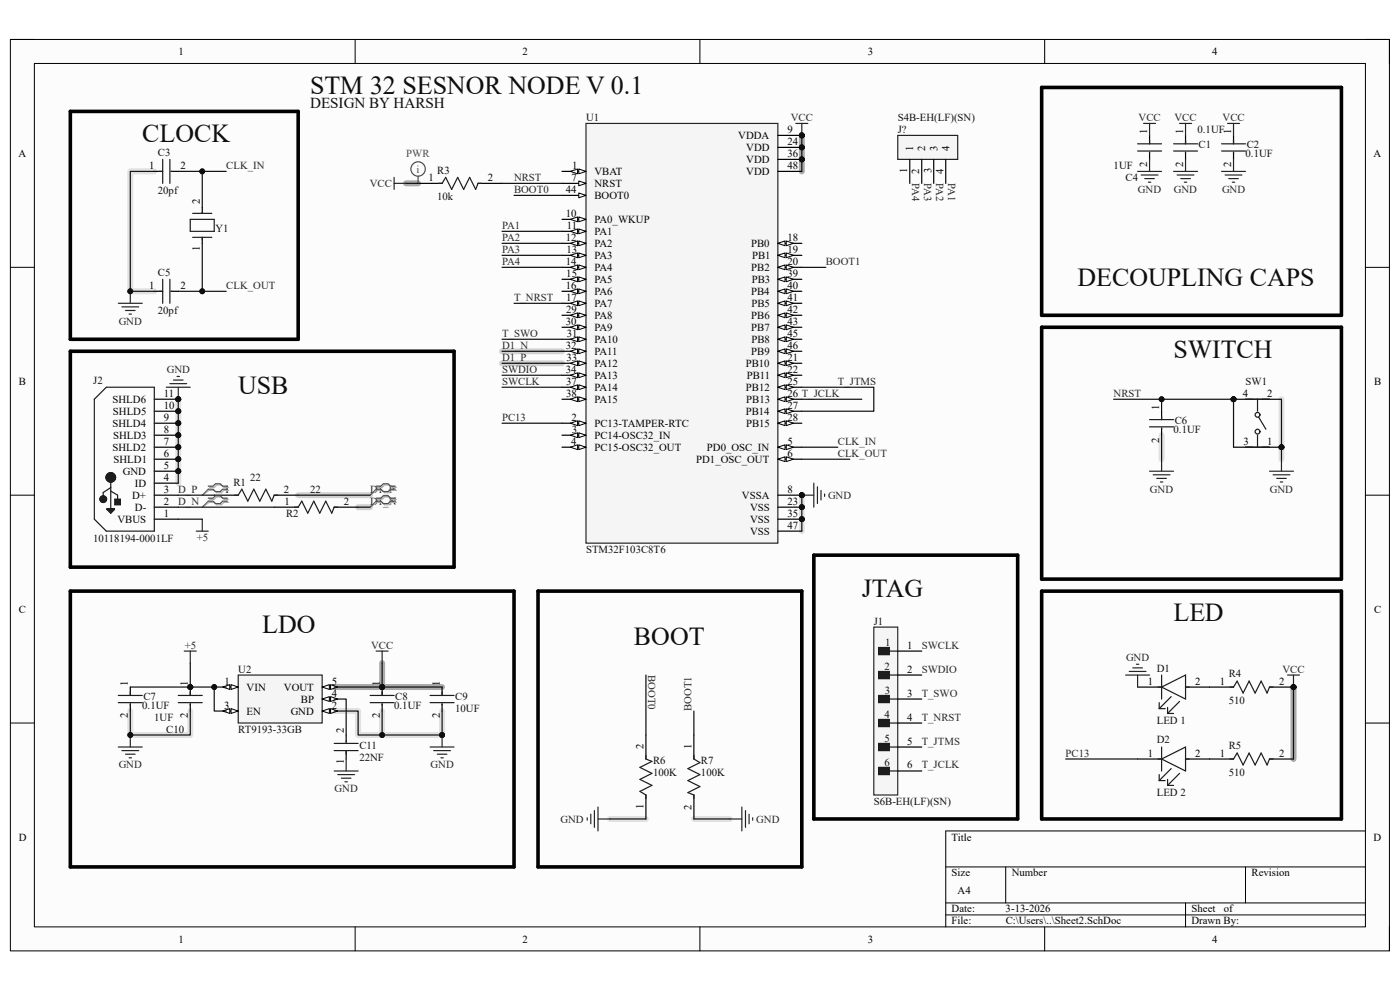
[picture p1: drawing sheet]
<svg xmlns="http://www.w3.org/2000/svg" width="297mm" height="210mm" viewBox="0 0 297 210" stroke-linecap="round" stroke-linejoin="round" font-family="sans-serif">
<defs><g id="words">
<g font-size="5.5" fill="#0e0e0e">
<text x="65.8" y="19.9">STM 32 SESNOR NODE V 0.1</text>
<text x="30.2" y="30.1">CLOCK</text>
<text x="228.6" y="60.6">DECOUPLING CAPS</text>
<text x="249" y="75.9">SWITCH</text>
<text x="50.5" y="83.5">USB</text>
<text x="182.8" y="126.7">JTAG</text>
<text x="249" y="131.8">LED</text>
<text x="55.6" y="134.4">LDO</text>
<text x="134.5" y="136.9">BOOT</text>
</g>
<text font-size="3.2" fill="#0e0e0e" x="65.8" y="22.9">DESIGN BY HARSH</text>
<g font-size="2.3">
<text x="37.9" y="11.7">1</text>
<text x="110.9" y="11.7">2</text>
<text x="184.1" y="11.7">3</text>
<text x="257.1" y="11.7">4</text>
<text x="156.6" y="29.5">VDDA</text>
<text x="167" y="28.2">9</text>
<text x="243.4" y="28.4" transform="rotate(-90 243.4 28.4)">1</text>
<text x="251" y="28.4" transform="rotate(-90 251 28.4)">1</text>
<text x="261.2" y="28.4" transform="rotate(-90 261.2 28.4)">1</text>
<text x="3.9" y="33.3">A</text>
<text x="31.6" y="35.9">1</text>
<text x="38.3" y="35.9">2</text>
<text x="121.4" y="35.9">1</text>
<text x="158.3" y="32">VDD</text>
<text x="158.3" y="34.6">VDD</text>
<text x="167" y="30.7">24</text>
<text x="167" y="33.3">36</text>
<text x="167" y="35.9">48</text>
<text x="193.8" y="32" transform="rotate(-90 193.8 32)">1</text>
<text x="196.3" y="32" transform="rotate(-90 196.3 32)">2</text>
<text x="198.9" y="32" transform="rotate(-90 198.9 32)">3</text>
<text x="201.4" y="32" transform="rotate(-90 201.4 32)">4</text>
<text x="243.4" y="35.4" transform="rotate(-90 243.4 35.4)">2</text>
<text x="251" y="35.4" transform="rotate(-90 251 35.4)">2</text>
<text x="261.2" y="35.4" transform="rotate(-90 261.2 35.4)">2</text>
<text x="291.4" y="33.3">A</text>
<text x="90.9" y="38.4">1</text>
<text x="103.5" y="38.4">2</text>
<text x="120.1" y="40.9">44</text>
<text x="121.2" y="38.4">7</text>
<text x="126.1" y="37.1">VBAT</text>
<text x="126.1" y="39.7">NRST</text>
<text x="158.3" y="37.1">VDD</text>
<text x="192.5" y="36.7" transform="rotate(-90 192.5 36.7)">1</text>
<text x="195" y="36.9" transform="rotate(-90 195 36.9)">2</text>
<text x="197.6" y="36.8" transform="rotate(-90 197.6 36.8)">3</text>
<text x="200.2" y="36.9" transform="rotate(-90 200.2 36.9)">4</text>
<text x="42.4" y="43.2" transform="rotate(-90 42.4 43.2)">2</text>
<text x="120.1" y="46">10</text>
<text x="126.1" y="42.2">BOOT0</text>
<text x="126.1" y="47.3">PA0_WKUP</text>
<text x="42.4" y="53.3" transform="rotate(-90 42.4 53.3)">1</text>
<text x="120.1" y="51.1">12</text>
<text x="120.2" y="53.6">13</text>
<text x="120.3" y="48.6">11</text>
<text x="126.1" y="49.8">PA1</text>
<text x="126.1" y="52.4">PA2</text>
<text x="159.3" y="52.4">PB0</text>
<text x="167" y="51.1">18</text>
<text x="167" y="53.6">19</text>
<text x="120.1" y="56.2">14</text>
<text x="120.1" y="58.7">15</text>
<text x="126.1" y="54.9">PA3</text>
<text x="126.1" y="57.4">PA4</text>
<text x="126.1" y="60">PA5</text>
<text x="159.4" y="57.4">PB2</text>
<text x="159.5" y="60">PB3</text>
<text x="159.6" y="54.9">PB1</text>
<text x="167" y="56.2">20</text>
<text x="167" y="58.7">39</text>
<text x="31.6" y="61.3">1</text>
<text x="38.3" y="61.3">2</text>
<text x="120.1" y="61.3">16</text>
<text x="120.1" y="63.8">17</text>
<text x="126.1" y="62.6">PA6</text>
<text x="126.1" y="65.1">PA7</text>
<text x="159.3" y="62.6">PB4</text>
<text x="159.4" y="65.1">PB5</text>
<text x="167" y="61.3">40</text>
<text x="167" y="63.8">41</text>
<text x="120.1" y="68.9">30</text>
<text x="120.1" y="66.4">29</text>
<text x="120.3" y="71.5">31</text>
<text x="126.1" y="67.6">PA8</text>
<text x="126.1" y="70.2">PA9</text>
<text x="159.4" y="67.6">PB6</text>
<text x="159.4" y="70.2">PB7</text>
<text x="167" y="66.4">42</text>
<text x="167" y="68.9">43</text>
<text x="167" y="71.5">45</text>
<text x="120.1" y="74">32</text>
<text x="120.2" y="76.5">33</text>
<text x="126.1" y="72.7">PA10</text>
<text x="126.1" y="75.3">PA11</text>
<text x="126.1" y="77.8">PA12</text>
<text x="158.2" y="77.8">PB10</text>
<text x="159.4" y="75.3">PB9</text>
<text x="159.4" y="72.7">PB8</text>
<text x="167" y="74">46</text>
<text x="167" y="76.5">21</text>
<text x="4" y="81.6">B</text>
<text x="120.1" y="79.1">34</text>
<text x="120.1" y="81.6">37</text>
<text x="126.1" y="80.3">PA13</text>
<text x="126.1" y="82.9">PA14</text>
<text x="158.2" y="82.9">PB12</text>
<text x="158.4" y="80.3">PB11</text>
<text x="167" y="79.1">22</text>
<text x="167" y="81.6">25</text>
<text x="291.5" y="81.6">B</text>
<text x="23.9" y="85.4">SHLD6</text>
<text x="24" y="88">SHLD5</text>
<text x="34.8" y="89.3">9</text>
<text x="34.8" y="84.2">11</text>
<text x="34.8" y="86.7">10</text>
<text x="120.1" y="84.2">38</text>
<text x="121.2" y="89.3">2</text>
<text x="126.1" y="85.4">PA15</text>
<text x="158.2" y="88">PB14</text>
<text x="158.3" y="85.4">PB13</text>
<text x="167" y="84.2">26 T_JCLK</text>
<text x="167" y="86.7">27</text>
<text x="167" y="89.3">28</text>
<text x="245.9" y="87" transform="rotate(-90 245.9 87)">1</text>
<text x="263.7" y="84.2">4</text>
<text x="268.8" y="84.2">2</text>
<text x="23.9" y="95.6">SHLD2</text>
<text x="23.9" y="90.6">SHLD4</text>
<text x="24" y="93.1">SHLD3</text>
<text x="34.8" y="94.4">7</text>
<text x="34.8" y="91.8">8</text>
<text x="121.2" y="94.4">4</text>
<text x="121.3" y="91.8">3</text>
<text x="126.1" y="90.6">PC13-TAMPER-RTC</text>
<text x="126.1" y="93.1">PC14-OSC32_IN</text>
<text x="126.1" y="95.6">PC15-OSC32_OUT</text>
<text x="150" y="95.6">PD0_OSC_IN</text>
<text x="158.3" y="90.6">PB15</text>
<text x="167" y="94.4">5</text>
<text x="245.9" y="93.9" transform="rotate(-90 245.9 93.9)">2</text>
<text x="263.8" y="94.4">3</text>
<text x="268.8" y="94.4">1</text>
<text x="24.1" y="98.2">SHLD1</text>
<text x="26.1" y="100.7">GND</text>
<text x="34.8" y="102">4</text>
<text x="34.8" y="99.4">5</text>
<text x="34.8" y="96.9">6</text>
<text x="147.7" y="98.2">PD1_OSC_OUT</text>
<text x="167" y="96.9">6</text>
<text x="28" y="105.8">D+</text>
<text x="28.6" y="103.3">ID</text>
<text x="34.8" y="107.1">2</text>
<text x="34.8" y="104.5">3</text>
<text x="47.6" y="104.5">1</text>
<text x="60.2" y="104.5">2</text>
<text x="60.4" y="107.1">1</text>
<text x="72.9" y="107.1">2</text>
<text x="157.4" y="105.8">VSSA</text>
<text x="167" y="104.5">8</text>
<text x="167" y="107.1">23</text>
<text x="24.9" y="110.9">VBUS</text>
<text x="28.6" y="108.3">D-</text>
<text x="34.8" y="109.6">1</text>
<text x="159.1" y="108.3">VSS</text>
<text x="159.1" y="110.9">VSS</text>
<text x="159.1" y="113.4">VSS</text>
<text x="167" y="109.6">35</text>
<text x="167" y="112.1">47</text>
<text x="4" y="130">C</text>
<text x="291.5" y="130">C</text>
<text x="192.5" y="137.6">1</text>
<text x="192.5" y="142.7">2</text>
<text x="27.1" y="145.5" transform="rotate(-90 27.1 145.5)">1</text>
<text x="39.9" y="145.5" transform="rotate(-90 39.9 145.5)">1</text>
<text x="47.6" y="145.2">1</text>
<text x="52.3" y="146.5">VIN</text>
<text x="60.2" y="146.5">VOUT</text>
<text x="63.8" y="149.1">BP</text>
<text x="70.4" y="145.2">5</text>
<text x="70.4" y="147.8">4</text>
<text x="80.6" y="145.5" transform="rotate(-90 80.6 145.5)">1</text>
<text x="93.3" y="145.5" transform="rotate(-90 93.3 145.5)">1</text>
<text x="192.5" y="147.8">3</text>
<text x="243.5" y="145.2">1</text>
<text x="253.5" y="145.2">2</text>
<text x="258.8" y="145.2">1</text>
<text x="271.4" y="145.2">2</text>
<text x="27.1" y="152.4" transform="rotate(-90 27.1 152.4)">2</text>
<text x="39.9" y="152.4" transform="rotate(-90 39.9 152.4)">2</text>
<text x="47.5" y="150.3">3</text>
<text x="52.3" y="151.6">EN</text>
<text x="61.7" y="151.6">GND</text>
<text x="70.4" y="150.3">2</text>
<text x="72.9" y="155.4" transform="rotate(-90 72.9 155.4)">2</text>
<text x="80.6" y="152.4" transform="rotate(-90 80.6 152.4)">2</text>
<text x="93.3" y="152.4" transform="rotate(-90 93.3 152.4)">2</text>
<text x="192.5" y="152.9">4</text>
<text x="136.5" y="159" transform="rotate(-90 136.5 159)">2</text>
<text x="146.7" y="159" transform="rotate(-90 146.7 159)">1</text>
<text x="192.5" y="157.9">5</text>
<text x="243.5" y="160.5">1</text>
<text x="253.5" y="160.5">2</text>
<text x="258.8" y="160.5">1</text>
<text x="271.4" y="160.5">2</text>
<text x="72.9" y="162.1" transform="rotate(-90 72.9 162.1)">1</text>
<text x="192.5" y="163">6</text>
<text x="136.5" y="171.5" transform="rotate(-90 136.5 171.5)">1</text>
<text x="146.7" y="171.7" transform="rotate(-90 146.7 171.7)">2</text>
<text x="4" y="178.3">D</text>
<text x="201.9" y="178.3">Title</text>
<text x="291.4" y="178.3">D</text>
<text x="201.9" y="185.9">Size</text>
<text x="214.6" y="185.9">Number</text>
<text x="265.5" y="185.9">Revision</text>
<text x="203.2" y="189.7">A4</text>
<text x="201.9" y="193.5">Date:</text>
<text x="201.9" y="196.1">File:</text>
<text x="213.3" y="193.5">3-13-2026</text>
<text x="213.4" y="196.1">C:\Users\..\Sheet2.SchDoc</text>
<text x="252.8" y="193.5">Sheet</text>
<text x="252.8" y="196.1">Drawn By:</text>
<text x="259.6" y="193.5">of</text>
<text x="37.9" y="199.9">1</text>
<text x="110.9" y="199.9">2</text>
<text x="184.1" y="199.9">3</text>
<text x="257.1" y="199.9">4</text>
</g>
<g font-size="2.3" fill="#0e0e0e">
<text x="124.3" y="25.7">U1</text>
<text x="190.5" y="28.2">J?</text>
<text x="190.5" y="25.7">S4B-EH(LF)(SN)</text>
<text x="254" y="28.2">0.1UF</text>
<text x="33.5" y="33">C3</text>
<text x="236.3" y="35.9">1UF</text>
<text x="254.3" y="31.5">C1</text>
<text x="264.2" y="33.3">0.1UF</text>
<text x="264.5" y="31.5">C2</text>
<text x="33.5" y="41.2">20pf</text>
<text x="92.8" y="36.9">R3</text>
<text x="238.8" y="38.4">C4</text>
<text x="92.8" y="42.5">10k</text>
<text x="45.7" y="49.3">Y1</text>
<text x="33.5" y="58.5">C5</text>
<text x="33.5" y="66.6">20pf</text>
<text x="19.8" y="81.4">J2</text>
<text x="264.2" y="81.6">SW1</text>
<text x="249" y="91.8">0.1UF</text>
<text x="249.2" y="90">C6</text>
<text x="53.1" y="102">22</text>
<text x="49.5" y="103">R1</text>
<text x="65.8" y="104.5">22</text>
<text x="60.7" y="109.6">R2</text>
<text x="19.8" y="114.9">10118194-0001LF</text>
<text x="124.3" y="117.3">STM32F103C8T6</text>
<text x="185.4" y="132.5">J1</text>
<text x="187.8" y="137.1">1</text>
<text x="50.5" y="142.7">U2</text>
<text x="187.6" y="142.2">2</text>
<text x="245.4" y="142.5">D1</text>
<text x="260.7" y="143.7">R4</text>
<text x="30.4" y="148.5">C7</text>
<text x="83.9" y="148.5">C8</text>
<text x="96.6" y="148.5">C9</text>
<text x="187.7" y="147.3">3</text>
<text x="260.7" y="149.3">510</text>
<text x="30.2" y="150.3">0.1UF</text>
<text x="32.7" y="152.9">1UF</text>
<text x="35.3" y="155.4">C10</text>
<text x="50.5" y="155.4">RT9193-33GB</text>
<text x="83.6" y="150.3">0.1UF</text>
<text x="96.6" y="151.1">10UF</text>
<text x="187.6" y="152.4">4</text>
<text x="245.4" y="153.6">LED 1</text>
<text x="76.2" y="159">C11</text>
<text x="76.2" y="161.5">22NF</text>
<text x="187.7" y="157.4">5</text>
<text x="245.4" y="157.7">D2</text>
<text x="260.7" y="159">R5</text>
<text x="138.6" y="162">R6</text>
<text x="138.6" y="164.5">100K</text>
<text x="148.7" y="162">R7</text>
<text x="148.7" y="164.5">100K</text>
<text x="187.6" y="162.5">6</text>
<text x="260.7" y="164.5">510</text>
<text x="185.4" y="170.7">S6B-EH(LF)(SN)</text>
<text x="245.4" y="168.9">LED 2</text>
</g>
<g font-size="2.3" fill="#262626">
<text x="167.8" y="25.7">VCC</text>
<text x="241.6" y="25.7">VCC</text>
<text x="249.2" y="25.7">VCC</text>
<text x="259.4" y="25.7">VCC</text>
<text x="48" y="35.9">CLK_IN</text>
<text x="78.4" y="39.7">VCC</text>
<text x="109.1" y="40.9">BOOT0</text>
<text x="109.1" y="38.4">NRST</text>
<text x="193.5" y="38.9" transform="rotate(90 193.5 38.9)">PA4</text>
<text x="196" y="38.9" transform="rotate(90 196 38.9)">PA3</text>
<text x="198.6" y="38.9" transform="rotate(90 198.6 38.9)">PA2</text>
<text x="201.1" y="38.9" transform="rotate(90 201.1 38.9)">PA1</text>
<text x="241.4" y="40.9">GND</text>
<text x="249" y="40.9">GND</text>
<text x="259.2" y="40.9">GND</text>
<text x="106.5" y="48.6">PA1</text>
<text x="106.5" y="51.1">PA2</text>
<text x="106.5" y="53.6">PA3</text>
<text x="106.5" y="56.2">PA4</text>
<text x="175.2" y="56.2">BOOT1</text>
<text x="48" y="61.3">CLK_OUT</text>
<text x="109.1" y="63.8">T_NRST</text>
<text x="25.2" y="68.9">GND</text>
<text x="106.5" y="71.5">T_SWO</text>
<text x="106.5" y="76.5">D1_P</text>
<text x="106.5" y="74">D1_N</text>
<text x="35.4" y="79.1">GND</text>
<text x="106.5" y="81.6">SWCLK</text>
<text x="106.5" y="79.1">SWDIO</text>
<text x="177.8" y="81.6">T_JTMS</text>
<text x="106.5" y="89.3">PC13</text>
<text x="236.3" y="84.2">NRST</text>
<text x="177.8" y="94.4">CLK_IN</text>
<text x="177.8" y="96.9">CLK_OUT</text>
<text x="37.8" y="104.5">D_P</text>
<text x="37.8" y="107.1">D_N</text>
<text x="78.5" y="104.5">D1_P</text>
<text x="78.5" y="107.1">D1_N</text>
<text x="175.7" y="105.8">GND</text>
<text x="244" y="104.5">GND</text>
<text x="269.4" y="104.5">GND</text>
<text x="41.7" y="114.7">+5</text>
<text x="39.2" y="137.6">+5</text>
<text x="78.7" y="137.6">VCC</text>
<text x="195.5" y="137.6">SWCLK</text>
<text x="137.5" y="143.2" transform="rotate(90 137.5 143.2)">BOOT0</text>
<text x="195.5" y="142.7">SWDIO</text>
<text x="238.9" y="140.1">GND</text>
<text x="272.1" y="142.7">VCC</text>
<text x="195.5" y="147.8">T_SWO</text>
<text x="146.7" y="150.8" transform="rotate(-90 146.7 150.8)">BOOT1</text>
<text x="195.5" y="152.9">T_NRST</text>
<text x="195.5" y="157.9">T_JTMS</text>
<text x="226.1" y="160.5">PC13</text>
<text x="25.2" y="163">GND</text>
<text x="91.4" y="163">GND</text>
<text x="195.5" y="163">T_JCLK</text>
<text x="71" y="168.1">GND</text>
<text x="118.9" y="174.5">GND</text>
<text x="160.4" y="174.5">GND</text>
</g>
<g font-size="2.3" fill="#4c4c4c">
<text x="86.2" y="33.3">PWR</text>
<text x="88.4" y="36.6">i</text>
</g>
</g></defs>
<path d="M2.2 8.4h292.6v193.3h-292.6z" fill-rule="evenodd" fill="#fcfcfc"/>
<path d="M2.2 8.4h292.6v193.3h-292.6z" fill="none" stroke="#000" stroke-width=".21"/>
<path d="M7.3 13.5h282.4v183.1h-282.4z" fill-rule="evenodd" fill="#fcfcfc"/>
<g fill="none" stroke="#000" stroke-width=".21">
<path d="M2.2 8.4h5.1M7.3 13.5h282.4v183.1h-282.4zM75.3 8.4v5.1M148.5 8.4v5.1M221.6 8.4v5.1M289.7 8.4h5.1v5.1M2.2 56.7h5.1M289.7 56.7h5.1M2.2 105h5.1M289.7 105.1h5.1M2.2 153.4h5.1M289.7 153.4h5.1"/>
<path d="M289.7 176.3h-89.1v20.3M75.3 196.6v5.1M148.5 196.6v5.1M200.6 183.9h89.1M200.6 191.5h89.1M200.6 194.1h89.1M213.4 183.9v7.6M221.6 196.6v5.1M251.5 191.5v5.1M264.2 183.9v7.6M294.8 196.6v5.1"/>
</g>
<path d="M32.7 36.4h-5.1v25.4h5.1M37.8 84.7v17.8M246.4 92.3v5.1M271.9 84.7v12.7M170.1 105v7.7M27.6 150.8v5.1h12.8v-5.1M70.9 150.8h5.1v5.1h17.8v-5.1M81.1 150.8v5.1M129.4 173.7h7.6M147.2 173.7h7.6" fill="none" stroke="#e2e2e2" stroke-width="1.3"/>
<path d="M86.2 38.9h2.5M170.1 28.7v7.7M81.1 140.7v5h-10.2M81.1 145.7h12.7M274.4 145.8v15.2" fill="none" stroke="#a9a9a9" stroke-width="1.3"/>
<path d="M106.5 74.5h12.7M106.5 77.1h12.7M63.3 105h15.2M76 107.6h2.5" fill="none" stroke="#d3d3d3" stroke-width="1.3"/>
<path d="M50.5 143.2h17.8v10.2h-17.8z" fill-rule="evenodd" fill="#f5f5f5"/>
<path d="M50.5 143.2h17.8v10.2h-17.8z" fill="none" stroke="#262626" stroke-width=".25"/>
<path d="M48 145.7h2.5" fill="none" stroke="#000" stroke-width=".25"/>
<path d="M49 145.2l1.5 .5-1.5 .6z" fill="#fbfbfb"/>
<path d="M49 145.2l1.5 .5-1.5 .6z" fill="none" stroke="#000" stroke-width=".21"/>
<path d="M47.2 145.7l1.6-.5v1.1z" fill="#fbfbfb"/>
<path d="M47.2 145.7l1.6-.5v1.1z" fill="none" stroke="#000" stroke-width=".21"/>
<path d="M48 150.8h2.5" fill="none" stroke="#000" stroke-width=".25"/>
<path d="M49 150.3l1.5 .5-1.5 .5z" fill="#fbfbfb"/>
<path d="M49 150.3l1.5 .5-1.5 .5z" fill="none" stroke="#000" stroke-width=".21"/>
<path d="M47.2 150.8l1.6-.5v1z" fill="#fbfbfb"/>
<path d="M47.2 150.8l1.6-.5v1z" fill="none" stroke="#000" stroke-width=".21"/>
<path d="M68.3 145.7h2.6" fill="none" stroke="#000" stroke-width=".25"/>
<path d="M68.3 145.7l1.6-.5v1.1z" fill="#fbfbfb"/>
<path d="M68.3 145.7l1.6-.5v1.1z" fill="none" stroke="#000" stroke-width=".21"/>
<path d="M70.1 145.2l1.6 .5-1.6 .6z" fill="#fbfbfb"/>
<path d="M70.1 145.2l1.6 .5-1.6 .6z" fill="none" stroke="#000" stroke-width=".21"/>
<path d="M68.3 148.3h2.6" fill="none" stroke="#000" stroke-width=".25"/>
<path d="M68.3 148.3l1.6-.5v1z" fill="#fbfbfb"/>
<path d="M68.3 148.3l1.6-.5v1z" fill="none" stroke="#000" stroke-width=".21"/>
<path d="M70.1 147.8l1.6 .5-1.6 .5z" fill="#fbfbfb"/>
<path d="M70.1 147.8l1.6 .5-1.6 .5z" fill="none" stroke="#000" stroke-width=".21"/>
<path d="M68.3 150.8h2.6" fill="none" stroke="#000" stroke-width=".25"/>
<path d="M68.3 150.8l1.6-.5v1z" fill="#fbfbfb"/>
<path d="M68.3 150.8l1.6-.5v1z" fill="none" stroke="#000" stroke-width=".21"/>
<path d="M70.1 150.3l1.6 .5-1.6 .5z" fill="#fbfbfb"/>
<path d="M70.1 150.3l1.6 .5-1.6 .5z" fill="none" stroke="#000" stroke-width=".21"/>
<circle cx="37.8" cy="100" r=".51" fill="#0e0e0e"/>
<circle cx="37.8" cy="100" r=".51" fill="none" stroke="#0e0e0e" stroke-width=".21"/>
<circle cx="37.8" cy="97.4" r=".51" fill="#0e0e0e"/>
<circle cx="37.8" cy="97.4" r=".51" fill="none" stroke="#0e0e0e" stroke-width=".21"/>
<circle cx="37.8" cy="94.9" r=".51" fill="#0e0e0e"/>
<circle cx="37.8" cy="94.9" r=".51" fill="none" stroke="#0e0e0e" stroke-width=".21"/>
<circle cx="37.8" cy="92.3" r=".51" fill="#0e0e0e"/>
<circle cx="37.8" cy="92.3" r=".51" fill="none" stroke="#0e0e0e" stroke-width=".21"/>
<circle cx="37.8" cy="89.8" r=".51" fill="#0e0e0e"/>
<circle cx="37.8" cy="89.8" r=".51" fill="none" stroke="#0e0e0e" stroke-width=".21"/>
<circle cx="37.8" cy="84.7" r=".51" fill="#0e0e0e"/>
<circle cx="37.8" cy="84.7" r=".51" fill="none" stroke="#0e0e0e" stroke-width=".21"/>
<circle cx="37.8" cy="87.2" r=".51" fill="#0e0e0e"/>
<circle cx="37.8" cy="87.2" r=".51" fill="none" stroke="#0e0e0e" stroke-width=".21"/>
<path d="M32.7 100h5.1M32.7 110.1h5.1M32.7 107.6h5.1M32.7 105h5.1M32.7 102.5h5.1" fill="none" stroke="#000" stroke-width=".25"/>
<circle cx="37.8" cy="100" r=".51" fill="#0e0e0e"/>
<circle cx="37.8" cy="100" r=".51" fill="none" stroke="#0e0e0e" stroke-width=".21"/>
<path d="M22.6 82.1l-2.6 2.6v25.4l2.6 2.6h10.1" fill="none" stroke="#1c1c1c" stroke-width=".25"/>
<path d="M32.7 97.4h5.1" fill="none" stroke="#000" stroke-width=".25"/>
<circle cx="37.8" cy="97.4" r=".51" fill="#0e0e0e"/>
<circle cx="37.8" cy="97.4" r=".51" fill="none" stroke="#0e0e0e" stroke-width=".21"/>
<path d="M32.7 94.9h5.1" fill="none" stroke="#000" stroke-width=".25"/>
<circle cx="37.8" cy="94.9" r=".51" fill="#0e0e0e"/>
<circle cx="37.8" cy="94.9" r=".51" fill="none" stroke="#0e0e0e" stroke-width=".21"/>
<path d="M32.7 92.3h5.1" fill="none" stroke="#000" stroke-width=".25"/>
<circle cx="37.8" cy="92.3" r=".51" fill="#0e0e0e"/>
<circle cx="37.8" cy="92.3" r=".51" fill="none" stroke="#0e0e0e" stroke-width=".21"/>
<path d="M32.7 89.8h5.1" fill="none" stroke="#000" stroke-width=".25"/>
<circle cx="37.8" cy="89.8" r=".51" fill="#0e0e0e"/>
<circle cx="37.8" cy="89.8" r=".51" fill="none" stroke="#0e0e0e" stroke-width=".21"/>
<path d="M22.7 107.9h1.6v.2l-.8 .8-.8-.8zM22.7 108.1h1.4M23.5 101.3v6.6M23.5 103.4l-1.6 1.1v1M23.5 104.2l1.4 .8v1.2M23.5 108.5l.4-.2h-.8l.4 .4" fill="none" stroke="#1c1c1c" stroke-width=".25"/>
<path d="M24.3 105.9h1.2v1.2h-1.2z" fill-rule="evenodd" fill="#1c1c1c"/>
<path d="M24.3 105.9h1.2v1.2h-1.2z" fill="none" stroke="#1c1c1c" stroke-width=".25"/>
<g fill="none" stroke="#1c1c1c" stroke-width="1.3">
<circle cx="21.9" cy="105.9" r=".2"/>
<circle cx="23.5" cy="101.3" r=".51"/>
</g>
<path d="M32.7 84.7h5.1" fill="none" stroke="#000" stroke-width=".25"/>
<circle cx="37.8" cy="84.7" r=".51" fill="#0e0e0e"/>
<circle cx="37.8" cy="84.7" r=".51" fill="none" stroke="#0e0e0e" stroke-width=".21"/>
<path d="M32.7 87.2h5.1" fill="none" stroke="#000" stroke-width=".25"/>
<circle cx="37.8" cy="87.2" r=".51" fill="#0e0e0e"/>
<circle cx="37.8" cy="87.2" r=".51" fill="none" stroke="#0e0e0e" stroke-width=".21"/>
<path d="M40.4 46.5h5.1v2.6h-5.1zM40.9 50.3h4M40.9 45.3h4M42.9 45v.3M42.9 50.3v.6M22.6 82.1h10.1v30.6" fill="none" stroke="#1c1c1c" stroke-width=".25"/>
<path d="M42.9 44v1.3M42.9 50.3v1.3" fill="none" stroke="#000" stroke-width=".25"/>
<path d="M185.4 133h5.1v35.6h-5.1z" fill-rule="evenodd" fill="#f5f5f5"/>
<path d="M185.4 133h5.1v35.6h-5.1z" fill="none" stroke="#262626" stroke-width=".25"/>
<path d="M186.4 137.4h2.3v1.5h-2.3z" fill-rule="evenodd" fill="#1c1c1c"/>
<path d="M186.4 137.4h2.3v1.5h-2.3zM188.7 138.1h1.8" fill="none" stroke="#1c1c1c" stroke-width=".25"/>
<path d="M186.4 142.4h2.3v1.6h-2.3z" fill-rule="evenodd" fill="#1c1c1c"/>
<path d="M186.4 142.4h2.3v1.6h-2.3zM188.7 143.2h1.8" fill="none" stroke="#1c1c1c" stroke-width=".25"/>
<path d="M186.4 147.5h2.3v1.6h-2.3z" fill-rule="evenodd" fill="#1c1c1c"/>
<path d="M186.4 147.5h2.3v1.6h-2.3zM188.7 148.3h1.8" fill="none" stroke="#1c1c1c" stroke-width=".25"/>
<path d="M186.4 152.6h2.3v1.5h-2.3z" fill-rule="evenodd" fill="#1c1c1c"/>
<path d="M186.4 152.6h2.3v1.5h-2.3zM188.7 153.4h1.8" fill="none" stroke="#1c1c1c" stroke-width=".25"/>
<path d="M186.4 157.7h2.3v1.5h-2.3z" fill-rule="evenodd" fill="#1c1c1c"/>
<path d="M186.4 157.7h2.3v1.5h-2.3zM188.7 158.5h1.8" fill="none" stroke="#1c1c1c" stroke-width=".25"/>
<path d="M186.4 162.8h2.3v1.5h-2.3z" fill-rule="evenodd" fill="#1c1c1c"/>
<path d="M33.7 36.4h.8M34.5 33.8v5.1M36 33.8v5.1M36.3 36.4h.2M34.5 59.3v5M36 59.3v5M33.7 61.8h.8M36.3 61.8h.2M186.4 162.8h2.3v1.5h-2.3zM188.7 163.6h1.8" fill="none" stroke="#1c1c1c" stroke-width=".25"/>
<path d="M32.7 36.4h1.8M36.3 36.4h1.5M32.7 61.8h1.8M36.3 61.8h1.5M190.5 138.1h5M190.5 143.2h5M190.5 148.3h5M190.5 153.4h5M190.5 158.5h5M190.5 163.6h5" fill="none" stroke="#000" stroke-width=".25"/>
<path d="M25.1 64.3h5.1M25.9 65.1h3.5M26.6 65.9h2.1M27.4 66.6h.5M27.6 61.8v2.5" fill="none" stroke="#262626" stroke-width=".25"/>
<circle cx="27.6" cy="61.8" r=".51" fill="#0e0e0e"/>
<circle cx="27.6" cy="61.8" r=".51" fill="none" stroke="#0e0e0e" stroke-width=".21"/>
<path d="M14.9 23.6h48.4v48.4h-48.4z" fill="none" stroke="#000" stroke-width=".76"/>
<path d="M39.1 138.1h2.5M40.4 138.1v2.6M79.8 138.1h2.5M81.1 138.1v2.6" fill="none" stroke="#262626" stroke-width=".25"/>
<circle cx="81.1" cy="145.7" r=".51" fill="#0e0e0e"/>
<circle cx="81.1" cy="145.7" r=".51" fill="none" stroke="#0e0e0e" stroke-width=".21"/>
<path d="M81.1 145.7v1.8" fill="none" stroke="#000" stroke-width=".25"/>
<circle cx="81.1" cy="145.7" r=".51" fill="#0e0e0e"/>
<circle cx="81.1" cy="145.7" r=".51" fill="none" stroke="#0e0e0e" stroke-width=".21"/>
<path d="M81.1 149.3v1.5M93.8 145.7v1.8M93.8 149.3v1.5" fill="none" stroke="#000" stroke-width=".25"/>
<path d="M78.5 147.5h5.1M78.5 149.1h5.1M81.1 146.8v.7M81.1 149.3v.3M91.2 147.5h5.1M91.2 149.1h5.1M93.8 146.8v.7M93.8 149.3v.3" fill="none" stroke="#1c1c1c" stroke-width=".25"/>
<path d="M91.2 158.5h5.1M92 159.2h3.6M92.8 160h2M93.8 155.9v2.6M93.5 160.8h.5" fill="none" stroke="#262626" stroke-width=".25"/>
<circle cx="93.8" cy="155.9" r=".51" fill="#0e0e0e"/>
<circle cx="93.8" cy="155.9" r=".51" fill="none" stroke="#0e0e0e" stroke-width=".21"/>
<path d="M27.6 145.7v1.8M27.6 149.3v1.5" fill="none" stroke="#000" stroke-width=".25"/>
<path d="M25.1 147.5h5.1M25.1 149.1h5.1M27.6 146.8v.7M27.6 149.3v.3" fill="none" stroke="#1c1c1c" stroke-width=".25"/>
<circle cx="40.4" cy="145.7" r=".51" fill="#0e0e0e"/>
<circle cx="40.4" cy="145.7" r=".51" fill="none" stroke="#0e0e0e" stroke-width=".21"/>
<path d="M40.4 145.7v1.8" fill="none" stroke="#000" stroke-width=".25"/>
<circle cx="40.4" cy="145.7" r=".51" fill="#0e0e0e"/>
<circle cx="40.4" cy="145.7" r=".51" fill="none" stroke="#0e0e0e" stroke-width=".21"/>
<path d="M40.4 149.3v1.5" fill="none" stroke="#000" stroke-width=".25"/>
<path d="M37.8 147.5h5.1M37.8 149.1h5.1M40.4 146.8v.7M40.4 149.3v.3" fill="none" stroke="#1c1c1c" stroke-width=".25"/>
<path d="M25.1 158.5h5.1M25.9 159.2h3.5M26.6 160h2.1M27.6 155.9v2.6M27.4 160.8h.5" fill="none" stroke="#262626" stroke-width=".25"/>
<circle cx="27.6" cy="155.9" r=".51" fill="#0e0e0e"/>
<circle cx="27.6" cy="155.9" r=".51" fill="none" stroke="#0e0e0e" stroke-width=".21"/>
<path d="M45.5 105h5M58.2 105h5.1M58.2 107.6h5.1M70.9 107.6h5.1M73.4 155.9v1.6M73.4 159.2v1.8" fill="none" stroke="#000" stroke-width=".25"/>
<path d="M49.8 105h.7l.8-1.2 1.3 2.5 1.2-2.5 1.3 2.5 1.3-2.5 1.3 2.5 .5-1.3h.7M62.5 107.6h.8l.7-1.3 1.3 2.6 1.3-2.6 1.2 2.6 1.3-2.6 1.3 2.6 .5-1.3h.8M70.9 159.2h5.1M70.9 157.7h5.1M73.4 157.2v.3M73.4 159.2v.8" fill="none" stroke="#1c1c1c" stroke-width=".25"/>
<path d="M37.6 79.9h.5M35.3 82.1h5.1M36 81.4h3.6M36.8 80.6h2M37.8 82.1v2.6M70.9 163.6h5.1M71.7 164.3h3.5M72.4 165.1h2.1M73.2 165.8h.5M73.4 161v2.6" fill="none" stroke="#262626" stroke-width=".25"/>
<path d="M14.9 125.4h94.2v58.5h-94.2z" fill="none" stroke="#000" stroke-width=".76"/>
<path d="M44.4 103.4h1.1l.5-.5h1l.5 .5h1M44.4 104h1.1l.5 .5h1l.5-.5h1M44.4 105.9h1.1l.5-.5h1l.5 .5h1M44.4 106.6h1.1l.5 .5h1l.5-.5h1M80.1 103.4h1l.5-.5h1l.5 .5h1M80.1 104h1l.5 .5h1l.5-.5h1M80.1 105.9h1l.5-.5h1l.5 .5h1M80.1 106.6h1l.5 .5h1l.5-.5h1" fill="none" stroke="#aeaeae" stroke-width=".25"/>
<path d="M44.4 104l-1.5 1M44.4 106.6l-1.5 1M80.1 104l-1.6 1M80.1 106.6l-1.6 1" fill="none" stroke="#aeaeae" stroke-width=".21"/>
<path d="M44.2 103.1h1l.5-.5h1l.5 .5h1M44.2 103.8h1l.5 .5h1l.5-.5h1M44.2 105.7h1l.5-.5h1l.5 .5h1M44.2 106.3h1l.5 .5h1l.5-.5h1M79.8 103.1h1l.5-.5h1l.5 .5h1.1M79.8 103.8h1l.5 .5h1l.5-.5h1.1M79.8 105.7h1l.5-.5h1l.5 .5h1.1M79.8 106.3h1l.5 .5h1l.5-.5h1.1" fill="none" stroke="#4c4c4c" stroke-width=".25"/>
<path d="M44.2 103.8l-1.3 1.2M44.2 106.3l-1.3 1.3M79.8 103.8l-1.3 1.2M79.8 106.3l-1.3 1.3" fill="none" stroke="#4c4c4c" stroke-width=".21"/>
<circle cx="37.8" cy="84.7" r=".51" fill="#0e0e0e"/>
<circle cx="37.8" cy="84.7" r=".51" fill="none" stroke="#0e0e0e" stroke-width=".21"/>
<path d="M14.9 74.5h81.4v45.8h-81.4z" fill="none" stroke="#000" stroke-width=".76"/>
<path d="M137 155.9v5.1M147.2 155.9v5.1M241.3 145.8h5.1M251.5 145.8h5.1M137 168.6v5.1M147.2 168.6v5.1M241.3 161h5.1M251.5 161h5.1" fill="none" stroke="#000" stroke-width=".25"/>
<g fill="none" stroke="#1c1c1c" stroke-width=".25">
<path d="M245.7 145.8h.7M245.9 150.3h1.3M245.9 149.1v1.2M246.4 145.8l5.1-2.6v5.1zM246.4 143.2v5.1M246.4 158.5v5.1M247.7 151.4h1.3M247.7 150.1v1.3M248.5 147.8l-2.6 2.5M250.2 148.8l-2.5 2.6M251.5 145.8h.8M137 160.2v.8l1.3 .5-2.5 1.3 2.5 1.3-2.5 1.2 2.5 1.3-2.5 1.3 1.2 .7v.8"/>
<path d="M147.2 160.2v.8l1.3 .8-2.6 1.2 2.6 1.3-2.6 1.3 2.6 1.3-2.6 1.2 1.3 .5v.8M245.7 161h.7M245.9 164.3v1.3M245.9 165.6h1.3M246.4 161l5.1-2.5v5.1zM247.7 165.3v1.3M247.7 166.6h1.3M248.5 163l-2.6 2.6M250.2 164.1l-2.5 2.5M251.5 161h.8"/>
</g>
<path d="M124.6 173.5v.5M125.3 172.7v2.1M126.1 172v3.5M126.9 171.2v5.1M126.9 173.7h2.5M154.8 173.7h2.6M157.4 171.2v5.1M158.2 172v3.5M158.9 172.7v2.1M159.7 173.5v.5" fill="none" stroke="#262626" stroke-width=".25"/>
<circle cx="274.4" cy="145.8" r=".51" fill="#0e0e0e"/>
<circle cx="274.4" cy="145.8" r=".51" fill="none" stroke="#0e0e0e" stroke-width=".21"/>
<path d="M256.6 145.8h5.1M269.3 145.8h5.1" fill="none" stroke="#000" stroke-width=".25"/>
<circle cx="274.4" cy="145.8" r=".51" fill="#0e0e0e"/>
<circle cx="274.4" cy="145.8" r=".51" fill="none" stroke="#0e0e0e" stroke-width=".21"/>
<path d="M260.9 145.8h.8l.8-1.3 1.2 2.5 1.3-2.5 1.3 2.5 1.2-2.5 1.3 2.5 .5-1.2h.8M260.9 161h.8l.8-1.3 1.2 2.6 1.3-2.6 1.3 2.6 1.2-2.6 1.3 2.6 .5-1.3h.8" fill="none" stroke="#1c1c1c" stroke-width=".25"/>
<path d="M256.6 161h5.1M269.3 161h5.1" fill="none" stroke="#000" stroke-width=".25"/>
<path d="M273.1 143.2h2.6M274.4 143.2v2.6" fill="none" stroke="#262626" stroke-width=".25"/>
<circle cx="274.4" cy="145.8" r=".51" fill="#0e0e0e"/>
<circle cx="274.4" cy="145.8" r=".51" fill="none" stroke="#0e0e0e" stroke-width=".21"/>
<g fill="none" stroke="#262626" stroke-width=".25">
<path d="M241.3 36.4h5.1M242.1 37.1h3.6M242.6 26.2h2.6M242.9 37.9h2M243.6 38.7h.5M243.9 26.2v2.5M243.9 33.8v2.6M249 36.4h5.1M249.7 37.1h3.6M250.2 26.2h2.6M250.5 37.9h2M251.3 38.7h.5"/>
<path d="M251.5 26.2v2.5M251.5 33.8v2.6M259.2 36.4h5M259.9 37.1h3.6M260.4 26.2h2.6M260.7 37.9h2M261.4 38.7h.5M261.7 26.2v2.5M261.7 33.8v2.6M238.8 143.2h5.1M239.6 142.4h3.5M240.3 141.7h2.1"/>
<path d="M241.1 140.9h.5M241.3 143.2v2.6"/>
</g>
<path d="M243.9 28.7v1.8M243.9 32.3v1.5M251.5 28.7v1.8M251.5 32.3v1.5M261.7 28.7v1.8M261.7 32.3v1.5" fill="none" stroke="#000" stroke-width=".25"/>
<path d="M241.3 30.5h5.1M241.3 32h5.1M243.9 29.7v.8M243.9 32.3v.2M249 30.5h5.1M249 32h5.1M251.5 29.7v.8M251.5 32.3v.2M259.2 30.5h5M259.2 32h5M261.7 29.7v.8M261.7 32.3v.2" fill="none" stroke="#1c1c1c" stroke-width=".25"/>
<circle cx="261.7" cy="84.7" r=".51" fill="#0e0e0e"/>
<circle cx="261.7" cy="84.7" r=".51" fill="none" stroke="#0e0e0e" stroke-width=".21"/>
<circle cx="271.9" cy="94.9" r=".51" fill="#0e0e0e"/>
<circle cx="271.9" cy="94.9" r=".51" fill="none" stroke="#0e0e0e" stroke-width=".21"/>
<path d="M261.7 84.7h10.2" fill="none" stroke="#000" stroke-width=".25"/>
<circle cx="261.7" cy="84.7" r=".51" fill="#0e0e0e"/>
<circle cx="261.7" cy="84.7" r=".51" fill="none" stroke="#0e0e0e" stroke-width=".21"/>
<path d="M266.8 94.9h5.1" fill="none" stroke="#000" stroke-width=".25"/>
<circle cx="271.9" cy="94.9" r=".51" fill="#0e0e0e"/>
<circle cx="271.9" cy="94.9" r=".51" fill="none" stroke="#0e0e0e" stroke-width=".21"/>
<path d="M88.7 38.9h5.1M101.4 38.9h5.1M246.4 87.2v1.8M246.4 90.8v1.5M261.7 94.9h5.1" fill="none" stroke="#000" stroke-width=".25"/>
<g fill="none" stroke="#1c1c1c" stroke-width=".25">
<path d="M93 38.9h.8l.8-1.3 1.2 2.6 1.3-2.6 1.3 2.6 1.2-2.6 1.3 2.6 .5-1.3h.8M243.9 89h5.1M243.9 90.6h5.1M246.4 88.3v.7M246.4 90.8v.3M264.2 84.7h5.1M264.2 94.9h5.1M266.8 84.7v2.5M266.8 92.3v2.6M267 88.5l1.6 2.6"/>
<circle cx="266.8" cy="91.6" r=".51"/>
<circle cx="266.8" cy="88" r=".51"/>
</g>
<path d="M83.6 37.6v2.6M83.6 38.9h2.6M243.9 100h5.1M246.4 97.4v2.6M269.3 100h5.1M271.9 97.4v2.6M244.6 100.7h3.6M245.4 101.5h2M246.2 102.2h.5M270.1 100.7h3.6M270.8 101.5h2.1M271.6 102.2h.5" fill="none" stroke="#262626" stroke-width=".25"/>
<circle cx="170.1" cy="28.7" r=".51" fill="#0e0e0e"/>
<circle cx="170.1" cy="28.7" r=".51" fill="none" stroke="#0e0e0e" stroke-width=".21"/>
<circle cx="170.1" cy="31.3" r=".51" fill="#0e0e0e"/>
<circle cx="170.1" cy="31.3" r=".51" fill="none" stroke="#0e0e0e" stroke-width=".21"/>
<circle cx="170.1" cy="33.8" r=".51" fill="#0e0e0e"/>
<circle cx="170.1" cy="33.8" r=".51" fill="none" stroke="#0e0e0e" stroke-width=".21"/>
<circle cx="170.1" cy="105" r=".51" fill="#0e0e0e"/>
<circle cx="170.1" cy="105" r=".51" fill="none" stroke="#0e0e0e" stroke-width=".21"/>
<circle cx="170.1" cy="107.6" r=".51" fill="#0e0e0e"/>
<circle cx="170.1" cy="107.6" r=".51" fill="none" stroke="#0e0e0e" stroke-width=".21"/>
<circle cx="170.1" cy="110.1" r=".51" fill="#0e0e0e"/>
<circle cx="170.1" cy="110.1" r=".51" fill="none" stroke="#0e0e0e" stroke-width=".21"/>
<path d="M124.3 26.2h40.7v89h-40.7z" fill-rule="evenodd" fill="#f5f5f5"/>
<path d="M124.3 26.2h40.7v89h-40.7z" fill="none" stroke="#262626" stroke-width=".25"/>
<path d="M119.2 36.4h5.1" fill="none" stroke="#000" stroke-width=".25"/>
<path d="M122.8 35.9l1.5 .5-1.5 .5z" fill="#fbfbfb"/>
<path d="M122.8 35.9l1.5 .5-1.5 .5z" fill="none" stroke="#000" stroke-width=".21"/>
<path d="M121 36.4l1.5-.5v1z" fill="#fbfbfb"/>
<path d="M121 36.4l1.5-.5v1z" fill="none" stroke="#000" stroke-width=".21"/>
<path d="M119.2 38.9h5.1" fill="none" stroke="#000" stroke-width=".25"/>
<path d="M122.8 38.4l1.5 .5-1.5 .5z" fill="#fbfbfb"/>
<path d="M122.8 38.4l1.5 .5-1.5 .5z" fill="none" stroke="#000" stroke-width=".21"/>
<path d="M119.2 41.4h5.1" fill="none" stroke="#000" stroke-width=".25"/>
<path d="M122.8 40.9l1.5 .5-1.5 .6z" fill="#fbfbfb"/>
<path d="M122.8 40.9l1.5 .5-1.5 .6z" fill="none" stroke="#000" stroke-width=".21"/>
<path d="M119.2 46.5h5.1" fill="none" stroke="#000" stroke-width=".25"/>
<path d="M122.8 46l1.5 .5-1.5 .5z" fill="#fbfbfb"/>
<path d="M122.8 46l1.5 .5-1.5 .5z" fill="none" stroke="#000" stroke-width=".21"/>
<path d="M121 46.5l1.5-.5v1z" fill="#fbfbfb"/>
<path d="M121 46.5l1.5-.5v1z" fill="none" stroke="#000" stroke-width=".21"/>
<path d="M119.2 49.1h5.1" fill="none" stroke="#000" stroke-width=".25"/>
<path d="M122.8 48.6l1.5 .5-1.5 .5z" fill="#fbfbfb"/>
<path d="M122.8 48.6l1.5 .5-1.5 .5z" fill="none" stroke="#000" stroke-width=".21"/>
<path d="M121 49.1l1.5-.5v1z" fill="#fbfbfb"/>
<path d="M121 49.1l1.5-.5v1z" fill="none" stroke="#000" stroke-width=".21"/>
<path d="M119.2 51.6h5.1" fill="none" stroke="#000" stroke-width=".25"/>
<path d="M122.8 51.1l1.5 .5-1.5 .5z" fill="#fbfbfb"/>
<path d="M122.8 51.1l1.5 .5-1.5 .5z" fill="none" stroke="#000" stroke-width=".21"/>
<path d="M121 51.6l1.5-.5v1z" fill="#fbfbfb"/>
<path d="M121 51.6l1.5-.5v1z" fill="none" stroke="#000" stroke-width=".21"/>
<path d="M119.2 54.2h5.1" fill="none" stroke="#000" stroke-width=".25"/>
<path d="M122.8 53.7l1.5 .5-1.5 .5z" fill="#fbfbfb"/>
<path d="M122.8 53.7l1.5 .5-1.5 .5z" fill="none" stroke="#000" stroke-width=".21"/>
<path d="M121 54.2l1.5-.5v1z" fill="#fbfbfb"/>
<path d="M121 54.2l1.5-.5v1z" fill="none" stroke="#000" stroke-width=".21"/>
<path d="M119.2 56.7h5.1" fill="none" stroke="#000" stroke-width=".25"/>
<path d="M122.8 56.2l1.5 .5-1.5 .5z" fill="#fbfbfb"/>
<path d="M122.8 56.2l1.5 .5-1.5 .5z" fill="none" stroke="#000" stroke-width=".21"/>
<path d="M121 56.7l1.5-.5v1z" fill="#fbfbfb"/>
<path d="M121 56.7l1.5-.5v1z" fill="none" stroke="#000" stroke-width=".21"/>
<path d="M119.2 59.3h5.1" fill="none" stroke="#000" stroke-width=".25"/>
<path d="M122.8 58.7l1.5 .6-1.5 .5z" fill="#fbfbfb"/>
<path d="M122.8 58.7l1.5 .6-1.5 .5z" fill="none" stroke="#000" stroke-width=".21"/>
<path d="M121 59.3l1.5-.6v1.1z" fill="#fbfbfb"/>
<path d="M121 59.3l1.5-.6v1.1z" fill="none" stroke="#000" stroke-width=".21"/>
<path d="M119.2 61.8h5.1" fill="none" stroke="#000" stroke-width=".25"/>
<path d="M122.8 61.3l1.5 .5-1.5 .5z" fill="#fbfbfb"/>
<path d="M122.8 61.3l1.5 .5-1.5 .5z" fill="none" stroke="#000" stroke-width=".21"/>
<path d="M121 61.8l1.5-.5v1z" fill="#fbfbfb"/>
<path d="M121 61.8l1.5-.5v1z" fill="none" stroke="#000" stroke-width=".21"/>
<path d="M119.2 64.3h5.1" fill="none" stroke="#000" stroke-width=".25"/>
<path d="M122.8 63.8l1.5 .5-1.5 .5z" fill="#fbfbfb"/>
<path d="M122.8 63.8l1.5 .5-1.5 .5z" fill="none" stroke="#000" stroke-width=".21"/>
<path d="M121 64.3l1.5-.5v1z" fill="#fbfbfb"/>
<path d="M121 64.3l1.5-.5v1z" fill="none" stroke="#000" stroke-width=".21"/>
<path d="M119.2 66.9h5.1" fill="none" stroke="#000" stroke-width=".25"/>
<path d="M122.8 66.4l1.5 .5-1.5 .5z" fill="#fbfbfb"/>
<path d="M122.8 66.4l1.5 .5-1.5 .5z" fill="none" stroke="#000" stroke-width=".21"/>
<path d="M121 66.9l1.5-.5v1z" fill="#fbfbfb"/>
<path d="M121 66.9l1.5-.5v1z" fill="none" stroke="#000" stroke-width=".21"/>
<path d="M119.2 69.4h5.1" fill="none" stroke="#000" stroke-width=".25"/>
<path d="M122.8 68.9l1.5 .5-1.5 .5z" fill="#fbfbfb"/>
<path d="M122.8 68.9l1.5 .5-1.5 .5z" fill="none" stroke="#000" stroke-width=".21"/>
<path d="M121 69.4l1.5-.5v1z" fill="#fbfbfb"/>
<path d="M121 69.4l1.5-.5v1z" fill="none" stroke="#000" stroke-width=".21"/>
<path d="M119.2 72h5.1" fill="none" stroke="#000" stroke-width=".25"/>
<path d="M122.8 71.5l1.5 .5-1.5 .5z" fill="#fbfbfb"/>
<path d="M122.8 71.5l1.5 .5-1.5 .5z" fill="none" stroke="#000" stroke-width=".21"/>
<path d="M121 72l1.5-.5v1z" fill="#fbfbfb"/>
<path d="M121 72l1.5-.5v1z" fill="none" stroke="#000" stroke-width=".21"/>
<path d="M119.2 74.5h5.1" fill="none" stroke="#000" stroke-width=".25"/>
<path d="M122.8 74l1.5 .5-1.5 .5z" fill="#fbfbfb"/>
<path d="M122.8 74l1.5 .5-1.5 .5z" fill="none" stroke="#000" stroke-width=".21"/>
<path d="M121 74.5l1.5-.5v1z" fill="#fbfbfb"/>
<path d="M121 74.5l1.5-.5v1z" fill="none" stroke="#000" stroke-width=".21"/>
<path d="M119.2 77.1h5.1" fill="none" stroke="#000" stroke-width=".25"/>
<path d="M122.8 76.6l1.5 .5-1.5 .5z" fill="#fbfbfb"/>
<path d="M122.8 76.6l1.5 .5-1.5 .5z" fill="none" stroke="#000" stroke-width=".21"/>
<path d="M121 77.1l1.5-.5v1z" fill="#fbfbfb"/>
<path d="M121 77.1l1.5-.5v1z" fill="none" stroke="#000" stroke-width=".21"/>
<path d="M119.2 79.6h5.1" fill="none" stroke="#000" stroke-width=".25"/>
<path d="M122.8 79.1l1.5 .5-1.5 .5z" fill="#fbfbfb"/>
<path d="M122.8 79.1l1.5 .5-1.5 .5z" fill="none" stroke="#000" stroke-width=".21"/>
<path d="M121 79.6l1.5-.5v1z" fill="#fbfbfb"/>
<path d="M121 79.6l1.5-.5v1z" fill="none" stroke="#000" stroke-width=".21"/>
<path d="M119.2 82.1h5.1" fill="none" stroke="#000" stroke-width=".25"/>
<path d="M122.8 81.6l1.5 .5-1.5 .6z" fill="#fbfbfb"/>
<path d="M122.8 81.6l1.5 .5-1.5 .6z" fill="none" stroke="#000" stroke-width=".21"/>
<path d="M121 82.1l1.5-.5v1.1z" fill="#fbfbfb"/>
<path d="M121 82.1l1.5-.5v1.1z" fill="none" stroke="#000" stroke-width=".21"/>
<path d="M119.2 84.7h5.1" fill="none" stroke="#000" stroke-width=".25"/>
<path d="M122.8 84.2l1.5 .5-1.5 .5z" fill="#fbfbfb"/>
<path d="M122.8 84.2l1.5 .5-1.5 .5z" fill="none" stroke="#000" stroke-width=".21"/>
<path d="M121 84.7l1.5-.5v1z" fill="#fbfbfb"/>
<path d="M121 84.7l1.5-.5v1z" fill="none" stroke="#000" stroke-width=".21"/>
<path d="M119.2 89.8h5.1" fill="none" stroke="#000" stroke-width=".25"/>
<path d="M122.8 89.3l1.5 .5-1.5 .5z" fill="#fbfbfb"/>
<path d="M122.8 89.3l1.5 .5-1.5 .5z" fill="none" stroke="#000" stroke-width=".21"/>
<path d="M121 89.8l1.5-.5v1z" fill="#fbfbfb"/>
<path d="M121 89.8l1.5-.5v1z" fill="none" stroke="#000" stroke-width=".21"/>
<path d="M119.2 92.3h5.1" fill="none" stroke="#000" stroke-width=".25"/>
<path d="M122.8 91.8l1.5 .5-1.5 .5z" fill="#fbfbfb"/>
<path d="M122.8 91.8l1.5 .5-1.5 .5z" fill="none" stroke="#000" stroke-width=".21"/>
<path d="M121 92.3l1.5-.5v1z" fill="#fbfbfb"/>
<path d="M121 92.3l1.5-.5v1z" fill="none" stroke="#000" stroke-width=".21"/>
<path d="M119.2 94.9h5.1" fill="none" stroke="#000" stroke-width=".25"/>
<path d="M122.8 94.4l1.5 .5-1.5 .5z" fill="#fbfbfb"/>
<path d="M122.8 94.4l1.5 .5-1.5 .5z" fill="none" stroke="#000" stroke-width=".21"/>
<path d="M121 94.9l1.5-.5v1z" fill="#fbfbfb"/>
<path d="M121 94.9l1.5-.5v1z" fill="none" stroke="#000" stroke-width=".21"/>
<path d="M165 28.7h5.1" fill="none" stroke="#000" stroke-width=".25"/>
<circle cx="170.1" cy="28.7" r=".51" fill="#0e0e0e"/>
<circle cx="170.1" cy="28.7" r=".51" fill="none" stroke="#0e0e0e" stroke-width=".21"/>
<path d="M165 31.3h5.1" fill="none" stroke="#000" stroke-width=".25"/>
<circle cx="170.1" cy="31.3" r=".51" fill="#0e0e0e"/>
<circle cx="170.1" cy="31.3" r=".51" fill="none" stroke="#0e0e0e" stroke-width=".21"/>
<path d="M165 33.8h5.1" fill="none" stroke="#000" stroke-width=".25"/>
<circle cx="170.1" cy="33.8" r=".51" fill="#0e0e0e"/>
<circle cx="170.1" cy="33.8" r=".51" fill="none" stroke="#0e0e0e" stroke-width=".21"/>
<path d="M165 36.4h5.1M165 51.6h5.1" fill="none" stroke="#000" stroke-width=".25"/>
<path d="M165 51.6l1.5-.5v1z" fill="#fbfbfb"/>
<path d="M165 51.6l1.5-.5v1z" fill="none" stroke="#000" stroke-width=".21"/>
<path d="M166.8 51.1l1.5 .5-1.5 .5z" fill="#fbfbfb"/>
<path d="M166.8 51.1l1.5 .5-1.5 .5z" fill="none" stroke="#000" stroke-width=".21"/>
<path d="M165 54.2h5.1" fill="none" stroke="#000" stroke-width=".25"/>
<path d="M165 54.2l1.5-.5v1z" fill="#fbfbfb"/>
<path d="M165 54.2l1.5-.5v1z" fill="none" stroke="#000" stroke-width=".21"/>
<path d="M166.8 53.7l1.5 .5-1.5 .5z" fill="#fbfbfb"/>
<path d="M166.8 53.7l1.5 .5-1.5 .5z" fill="none" stroke="#000" stroke-width=".21"/>
<path d="M165 56.7h5.1" fill="none" stroke="#000" stroke-width=".25"/>
<path d="M165 56.7l1.5-.5v1z" fill="#fbfbfb"/>
<path d="M165 56.7l1.5-.5v1z" fill="none" stroke="#000" stroke-width=".21"/>
<path d="M166.8 56.2l1.5 .5-1.5 .5z" fill="#fbfbfb"/>
<path d="M166.8 56.2l1.5 .5-1.5 .5z" fill="none" stroke="#000" stroke-width=".21"/>
<path d="M165 59.3h5.1" fill="none" stroke="#000" stroke-width=".25"/>
<path d="M165 59.3l1.5-.6v1.1z" fill="#fbfbfb"/>
<path d="M165 59.3l1.5-.6v1.1z" fill="none" stroke="#000" stroke-width=".21"/>
<path d="M166.8 58.7l1.5 .6-1.5 .5z" fill="#fbfbfb"/>
<path d="M166.8 58.7l1.5 .6-1.5 .5z" fill="none" stroke="#000" stroke-width=".21"/>
<path d="M165 61.8h5.1" fill="none" stroke="#000" stroke-width=".25"/>
<path d="M165 61.8l1.5-.5v1z" fill="#fbfbfb"/>
<path d="M165 61.8l1.5-.5v1z" fill="none" stroke="#000" stroke-width=".21"/>
<path d="M166.8 61.3l1.5 .5-1.5 .5z" fill="#fbfbfb"/>
<path d="M166.8 61.3l1.5 .5-1.5 .5z" fill="none" stroke="#000" stroke-width=".21"/>
<path d="M165 64.3h5.1" fill="none" stroke="#000" stroke-width=".25"/>
<path d="M165 64.3l1.5-.5v1z" fill="#fbfbfb"/>
<path d="M165 64.3l1.5-.5v1z" fill="none" stroke="#000" stroke-width=".21"/>
<path d="M166.8 63.8l1.5 .5-1.5 .5z" fill="#fbfbfb"/>
<path d="M166.8 63.8l1.5 .5-1.5 .5z" fill="none" stroke="#000" stroke-width=".21"/>
<path d="M165 66.9h5.1" fill="none" stroke="#000" stroke-width=".25"/>
<path d="M165 66.9l1.5-.5v1z" fill="#fbfbfb"/>
<path d="M165 66.9l1.5-.5v1z" fill="none" stroke="#000" stroke-width=".21"/>
<path d="M166.8 66.4l1.5 .5-1.5 .5z" fill="#fbfbfb"/>
<path d="M166.8 66.4l1.5 .5-1.5 .5z" fill="none" stroke="#000" stroke-width=".21"/>
<path d="M165 69.4h5.1" fill="none" stroke="#000" stroke-width=".25"/>
<path d="M165 69.4l1.5-.5v1z" fill="#fbfbfb"/>
<path d="M165 69.4l1.5-.5v1z" fill="none" stroke="#000" stroke-width=".21"/>
<path d="M166.8 68.9l1.5 .5-1.5 .5z" fill="#fbfbfb"/>
<path d="M166.8 68.9l1.5 .5-1.5 .5z" fill="none" stroke="#000" stroke-width=".21"/>
<path d="M165 72h5.1" fill="none" stroke="#000" stroke-width=".25"/>
<path d="M165 72l1.5-.5v1z" fill="#fbfbfb"/>
<path d="M165 72l1.5-.5v1z" fill="none" stroke="#000" stroke-width=".21"/>
<path d="M166.8 71.5l1.5 .5-1.5 .5z" fill="#fbfbfb"/>
<path d="M166.8 71.5l1.5 .5-1.5 .5z" fill="none" stroke="#000" stroke-width=".21"/>
<path d="M165 74.5h5.1" fill="none" stroke="#000" stroke-width=".25"/>
<path d="M165 74.5l1.5-.5v1z" fill="#fbfbfb"/>
<path d="M165 74.5l1.5-.5v1z" fill="none" stroke="#000" stroke-width=".21"/>
<path d="M166.8 74l1.5 .5-1.5 .5z" fill="#fbfbfb"/>
<path d="M166.8 74l1.5 .5-1.5 .5z" fill="none" stroke="#000" stroke-width=".21"/>
<path d="M165 77.1h5.1" fill="none" stroke="#000" stroke-width=".25"/>
<path d="M165 77.1l1.5-.5v1z" fill="#fbfbfb"/>
<path d="M165 77.1l1.5-.5v1z" fill="none" stroke="#000" stroke-width=".21"/>
<path d="M166.8 76.6l1.5 .5-1.5 .5z" fill="#fbfbfb"/>
<path d="M166.8 76.6l1.5 .5-1.5 .5z" fill="none" stroke="#000" stroke-width=".21"/>
<path d="M165 79.6h5.1" fill="none" stroke="#000" stroke-width=".25"/>
<path d="M165 79.6l1.5-.5v1z" fill="#fbfbfb"/>
<path d="M165 79.6l1.5-.5v1z" fill="none" stroke="#000" stroke-width=".21"/>
<path d="M166.8 79.1l1.5 .5-1.5 .5z" fill="#fbfbfb"/>
<path d="M166.8 79.1l1.5 .5-1.5 .5z" fill="none" stroke="#000" stroke-width=".21"/>
<path d="M165 82.1h5.1" fill="none" stroke="#000" stroke-width=".25"/>
<path d="M165 82.1l1.5-.5v1.1z" fill="#fbfbfb"/>
<path d="M165 82.1l1.5-.5v1.1z" fill="none" stroke="#000" stroke-width=".21"/>
<path d="M166.8 81.6l1.5 .5-1.5 .6z" fill="#fbfbfb"/>
<path d="M166.8 81.6l1.5 .5-1.5 .6z" fill="none" stroke="#000" stroke-width=".21"/>
<path d="M165 84.7h5.1" fill="none" stroke="#000" stroke-width=".25"/>
<path d="M165 84.7l1.5-.5v1z" fill="#fbfbfb"/>
<path d="M165 84.7l1.5-.5v1z" fill="none" stroke="#000" stroke-width=".21"/>
<path d="M166.8 84.2l1.5 .5-1.5 .5z" fill="#fbfbfb"/>
<path d="M166.8 84.2l1.5 .5-1.5 .5z" fill="none" stroke="#000" stroke-width=".21"/>
<path d="M165 87.2h5.1" fill="none" stroke="#000" stroke-width=".25"/>
<path d="M165 87.2l1.5-.5v1z" fill="#fbfbfb"/>
<path d="M165 87.2l1.5-.5v1z" fill="none" stroke="#000" stroke-width=".21"/>
<path d="M166.8 86.7l1.5 .5-1.5 .5z" fill="#fbfbfb"/>
<path d="M166.8 86.7l1.5 .5-1.5 .5z" fill="none" stroke="#000" stroke-width=".21"/>
<path d="M165 89.8h5.1" fill="none" stroke="#000" stroke-width=".25"/>
<path d="M165 89.8l1.5-.5v1z" fill="#fbfbfb"/>
<path d="M165 89.8l1.5-.5v1z" fill="none" stroke="#000" stroke-width=".21"/>
<path d="M166.8 89.3l1.5 .5-1.5 .5z" fill="#fbfbfb"/>
<path d="M166.8 89.3l1.5 .5-1.5 .5z" fill="none" stroke="#000" stroke-width=".21"/>
<path d="M165 94.9h5.1" fill="none" stroke="#000" stroke-width=".25"/>
<path d="M165 94.9l1.5-.5v1z" fill="#fbfbfb"/>
<path d="M165 94.9l1.5-.5v1z" fill="none" stroke="#000" stroke-width=".21"/>
<path d="M166.8 94.4l1.5 .5-1.5 .5z" fill="#fbfbfb"/>
<path d="M166.8 94.4l1.5 .5-1.5 .5z" fill="none" stroke="#000" stroke-width=".21"/>
<path d="M165 97.4h5.1" fill="none" stroke="#000" stroke-width=".25"/>
<path d="M165 97.4l1.5-.5v1z" fill="#fbfbfb"/>
<path d="M165 97.4l1.5-.5v1z" fill="none" stroke="#000" stroke-width=".21"/>
<path d="M166.8 96.9l1.5 .5-1.5 .5z" fill="#fbfbfb"/>
<path d="M166.8 96.9l1.5 .5-1.5 .5z" fill="none" stroke="#000" stroke-width=".21"/>
<path d="M165 105h5.1" fill="none" stroke="#000" stroke-width=".25"/>
<circle cx="170.1" cy="105" r=".51" fill="#0e0e0e"/>
<circle cx="170.1" cy="105" r=".51" fill="none" stroke="#0e0e0e" stroke-width=".21"/>
<path d="M165 107.6h5.1" fill="none" stroke="#000" stroke-width=".25"/>
<circle cx="170.1" cy="107.6" r=".51" fill="#0e0e0e"/>
<circle cx="170.1" cy="107.6" r=".51" fill="none" stroke="#0e0e0e" stroke-width=".21"/>
<path d="M165 110.1h5.1" fill="none" stroke="#000" stroke-width=".25"/>
<circle cx="170.1" cy="110.1" r=".51" fill="#0e0e0e"/>
<circle cx="170.1" cy="110.1" r=".51" fill="none" stroke="#0e0e0e" stroke-width=".21"/>
<path d="M165 112.7h5.1" fill="none" stroke="#000" stroke-width=".25"/>
<path d="M168.8 26.2h2.6M170.1 26.2v2.5" fill="none" stroke="#262626" stroke-width=".25"/>
<circle cx="170.1" cy="28.7" r=".51" fill="#0e0e0e"/>
<circle cx="170.1" cy="28.7" r=".51" fill="none" stroke="#0e0e0e" stroke-width=".21"/>
<path d="M170.1 105h2.6M172.7 102.5v5.1M173.4 103.3v3.5M174.2 104v2.1M174.9 104.8v.5" fill="none" stroke="#262626" stroke-width=".25"/>
<circle cx="170.1" cy="105" r=".51" fill="#0e0e0e"/>
<circle cx="170.1" cy="105" r=".51" fill="none" stroke="#0e0e0e" stroke-width=".21"/>
<path d="M221 18.6h63.6v48.3h-63.6zM221 69.4h63.6v53.5h-63.6zM172.7 117.8h43.2v55.9h-43.2zM114.1 125.4h56v58.5h-56zM221 125.4h63.6v48.3h-63.6z" fill="none" stroke="#000" stroke-width=".76"/>
<g fill="none" stroke="#4c4c4c" stroke-width=".25">
<path d="M88.7 37.4v1.5"/>
<circle cx="88.7" cy="35.8" r="1.53"/>
</g>
<path d="M41.6 112.7h2.6M42.9 110.1v2.6" fill="none" stroke="#262626" stroke-width=".25"/>
<path d="M190.5 28.7h12.7v5.1h-12.7z" fill-rule="evenodd" fill="#f5f5f5"/>
<path d="M190.5 28.7h12.7v5.1h-12.7z" fill="none" stroke="#262626" stroke-width=".25"/>
<path d="M193 33.8v5.1M195.5 33.8v5.1M198.1 33.8v5.1M200.6 33.8v5.1" fill="none" stroke="#000" stroke-width=".25"/>
<path d="M37.8 36.4h5.1v7.6" fill="none" stroke="#0e0e0e" stroke-width=".25"/>
<circle cx="42.9" cy="36.4" r=".51" fill="#0e0e0e"/>
<circle cx="42.9" cy="36.4" r=".51" fill="none" stroke="#0e0e0e" stroke-width=".21"/>
<path d="M42.9 51.6v10.2h-5.1" fill="none" stroke="#0e0e0e" stroke-width=".25"/>
<circle cx="42.9" cy="61.8" r=".51" fill="#0e0e0e"/>
<circle cx="42.9" cy="61.8" r=".51" fill="none" stroke="#0e0e0e" stroke-width=".21"/>
<path d="M32.7 36.4h-5.1v25.4h5.1" fill="none" stroke="#0e0e0e" stroke-width=".25"/>
<circle cx="27.6" cy="61.8" r=".51" fill="#0e0e0e"/>
<circle cx="27.6" cy="61.8" r=".51" fill="none" stroke="#0e0e0e" stroke-width=".21"/>
<path d="M42.9 36.4h5.1" fill="none" stroke="#0e0e0e" stroke-width=".25"/>
<circle cx="42.9" cy="36.4" r=".51" fill="#0e0e0e"/>
<circle cx="42.9" cy="36.4" r=".51" fill="none" stroke="#0e0e0e" stroke-width=".21"/>
<path d="M42.9 61.8h5.1" fill="none" stroke="#0e0e0e" stroke-width=".25"/>
<circle cx="42.9" cy="61.8" r=".51" fill="#0e0e0e"/>
<circle cx="42.9" cy="61.8" r=".51" fill="none" stroke="#0e0e0e" stroke-width=".21"/>
<path d="M40.4 140.7v5h7.6" fill="none" stroke="#0e0e0e" stroke-width=".25"/>
<circle cx="40.4" cy="145.7" r=".51" fill="#0e0e0e"/>
<circle cx="40.4" cy="145.7" r=".51" fill="none" stroke="#0e0e0e" stroke-width=".21"/>
<circle cx="45.5" cy="145.7" r=".51" fill="#0e0e0e"/>
<circle cx="45.5" cy="145.7" r=".51" fill="none" stroke="#0e0e0e" stroke-width=".21"/>
<path d="M81.1 140.7v5h-10.2" fill="none" stroke="#0e0e0e" stroke-width=".25"/>
<circle cx="81.1" cy="145.7" r=".51" fill="#0e0e0e"/>
<circle cx="81.1" cy="145.7" r=".51" fill="none" stroke="#0e0e0e" stroke-width=".21"/>
<path d="M81.1 145.7h12.7" fill="none" stroke="#0e0e0e" stroke-width=".25"/>
<circle cx="81.1" cy="145.7" r=".51" fill="#0e0e0e"/>
<circle cx="81.1" cy="145.7" r=".51" fill="none" stroke="#0e0e0e" stroke-width=".21"/>
<path d="M27.6 145.7h12.8" fill="none" stroke="#0e0e0e" stroke-width=".25"/>
<circle cx="40.4" cy="145.7" r=".51" fill="#0e0e0e"/>
<circle cx="40.4" cy="145.7" r=".51" fill="none" stroke="#0e0e0e" stroke-width=".21"/>
<path d="M27.6 150.8v5.1h12.8v-5.1" fill="none" stroke="#0e0e0e" stroke-width=".25"/>
<circle cx="27.6" cy="155.9" r=".51" fill="#0e0e0e"/>
<circle cx="27.6" cy="155.9" r=".51" fill="none" stroke="#0e0e0e" stroke-width=".21"/>
<path d="M45.5 145.7v5.1h2.5" fill="none" stroke="#0e0e0e" stroke-width=".25"/>
<circle cx="45.5" cy="145.7" r=".51" fill="#0e0e0e"/>
<circle cx="45.5" cy="145.7" r=".51" fill="none" stroke="#0e0e0e" stroke-width=".21"/>
<path d="M81.1 150.8v5.1" fill="none" stroke="#0e0e0e" stroke-width=".25"/>
<circle cx="81.1" cy="155.9" r=".51" fill="#0e0e0e"/>
<circle cx="81.1" cy="155.9" r=".51" fill="none" stroke="#0e0e0e" stroke-width=".21"/>
<path d="M93.8 150.8v5.1" fill="none" stroke="#0e0e0e" stroke-width=".25"/>
<circle cx="93.8" cy="155.9" r=".51" fill="#0e0e0e"/>
<circle cx="93.8" cy="155.9" r=".51" fill="none" stroke="#0e0e0e" stroke-width=".21"/>
<path d="M70.9 150.8h5.1v5.1h17.8" fill="none" stroke="#0e0e0e" stroke-width=".25"/>
<circle cx="81.1" cy="155.9" r=".51" fill="#0e0e0e"/>
<circle cx="81.1" cy="155.9" r=".51" fill="none" stroke="#0e0e0e" stroke-width=".21"/>
<circle cx="93.8" cy="155.9" r=".51" fill="#0e0e0e"/>
<circle cx="93.8" cy="155.9" r=".51" fill="none" stroke="#0e0e0e" stroke-width=".21"/>
<path d="M37.8 84.7v17.8M37.8 107.6h20.4M37.8 105h7.7M63.3 105h15.2M76 107.6h2.5M70.9 148.3h2.5v7.6" fill="none" stroke="#0e0e0e" stroke-width=".25"/>
<circle cx="37.8" cy="84.7" r=".51" fill="#0e0e0e"/>
<circle cx="37.8" cy="84.7" r=".51" fill="none" stroke="#0e0e0e" stroke-width=".21"/>
<circle cx="37.8" cy="87.2" r=".51" fill="#0e0e0e"/>
<circle cx="37.8" cy="87.2" r=".51" fill="none" stroke="#0e0e0e" stroke-width=".21"/>
<circle cx="37.8" cy="89.8" r=".51" fill="#0e0e0e"/>
<circle cx="37.8" cy="89.8" r=".51" fill="none" stroke="#0e0e0e" stroke-width=".21"/>
<circle cx="37.8" cy="92.3" r=".51" fill="#0e0e0e"/>
<circle cx="37.8" cy="92.3" r=".51" fill="none" stroke="#0e0e0e" stroke-width=".21"/>
<circle cx="37.8" cy="94.9" r=".51" fill="#0e0e0e"/>
<circle cx="37.8" cy="94.9" r=".51" fill="none" stroke="#0e0e0e" stroke-width=".21"/>
<circle cx="37.8" cy="97.4" r=".51" fill="#0e0e0e"/>
<circle cx="37.8" cy="97.4" r=".51" fill="none" stroke="#0e0e0e" stroke-width=".21"/>
<circle cx="37.8" cy="100" r=".51" fill="#0e0e0e"/>
<circle cx="37.8" cy="100" r=".51" fill="none" stroke="#0e0e0e" stroke-width=".21"/>
<path d="M137 143.2v12.7M147.2 150.8v5.1M274.4 145.8v15.2M129.4 173.7h7.6M147.2 173.7h7.6" fill="none" stroke="#0e0e0e" stroke-width=".25"/>
<circle cx="274.4" cy="145.8" r=".51" fill="#0e0e0e"/>
<circle cx="274.4" cy="145.8" r=".51" fill="none" stroke="#0e0e0e" stroke-width=".21"/>
<path d="M271.9 84.7v12.7M226.1 161h15.2" fill="none" stroke="#0e0e0e" stroke-width=".25"/>
<circle cx="271.9" cy="94.9" r=".51" fill="#0e0e0e"/>
<circle cx="271.9" cy="94.9" r=".51" fill="none" stroke="#0e0e0e" stroke-width=".21"/>
<path d="M261.7 84.7v10.2" fill="none" stroke="#0e0e0e" stroke-width=".25"/>
<circle cx="261.7" cy="84.7" r=".51" fill="#0e0e0e"/>
<circle cx="261.7" cy="84.7" r=".51" fill="none" stroke="#0e0e0e" stroke-width=".21"/>
<path d="M261.7 84.7h-15.3v2.5" fill="none" stroke="#0e0e0e" stroke-width=".25"/>
<circle cx="246.4" cy="84.7" r=".51" fill="#0e0e0e"/>
<circle cx="246.4" cy="84.7" r=".51" fill="none" stroke="#0e0e0e" stroke-width=".21"/>
<circle cx="261.7" cy="84.7" r=".51" fill="#0e0e0e"/>
<circle cx="261.7" cy="84.7" r=".51" fill="none" stroke="#0e0e0e" stroke-width=".21"/>
<path d="M236.3 84.7h10.1M246.4 92.3v5.1" fill="none" stroke="#0e0e0e" stroke-width=".25"/>
<circle cx="246.4" cy="84.7" r=".51" fill="#0e0e0e"/>
<circle cx="246.4" cy="84.7" r=".51" fill="none" stroke="#0e0e0e" stroke-width=".21"/>
<path d="M170.1 28.7v7.7M109.1 41.4h10.1M106.5 89.8h12.7" fill="none" stroke="#0e0e0e" stroke-width=".25"/>
<circle cx="170.1" cy="33.8" r=".51" fill="#0e0e0e"/>
<circle cx="170.1" cy="33.8" r=".51" fill="none" stroke="#0e0e0e" stroke-width=".21"/>
<circle cx="170.1" cy="31.3" r=".51" fill="#0e0e0e"/>
<circle cx="170.1" cy="31.3" r=".51" fill="none" stroke="#0e0e0e" stroke-width=".21"/>
<circle cx="170.1" cy="28.7" r=".51" fill="#0e0e0e"/>
<circle cx="170.1" cy="28.7" r=".51" fill="none" stroke="#0e0e0e" stroke-width=".21"/>
<path d="M170.1 105v7.7" fill="none" stroke="#0e0e0e" stroke-width=".25"/>
<circle cx="170.1" cy="110.1" r=".51" fill="#0e0e0e"/>
<circle cx="170.1" cy="110.1" r=".51" fill="none" stroke="#0e0e0e" stroke-width=".21"/>
<circle cx="170.1" cy="107.6" r=".51" fill="#0e0e0e"/>
<circle cx="170.1" cy="107.6" r=".51" fill="none" stroke="#0e0e0e" stroke-width=".21"/>
<circle cx="170.1" cy="105" r=".51" fill="#0e0e0e"/>
<circle cx="170.1" cy="105" r=".51" fill="none" stroke="#0e0e0e" stroke-width=".21"/>
<g fill="none" stroke="#0e0e0e" stroke-width=".25">
<path d="M86.2 38.9h2.5M106.5 38.9h12.7M106.5 56.7h12.7M106.5 49.1h12.7M106.5 51.6h12.7M106.5 54.2h12.7M170.1 56.7h5.1M106.5 74.5h12.7M106.5 77.1h12.7M106.5 79.6h12.7M106.5 72h12.7M109.1 64.3h10.1"/>
<path d="M106.5 82.1h12.7M170.1 82.1h15.3v5.1h-15.3M170.1 84.7h12.7M170.1 94.9h7.6M170.1 97.4h10.2M37.8 110.1h5.1"/>
</g>
<use href="#words"/>
</svg>
